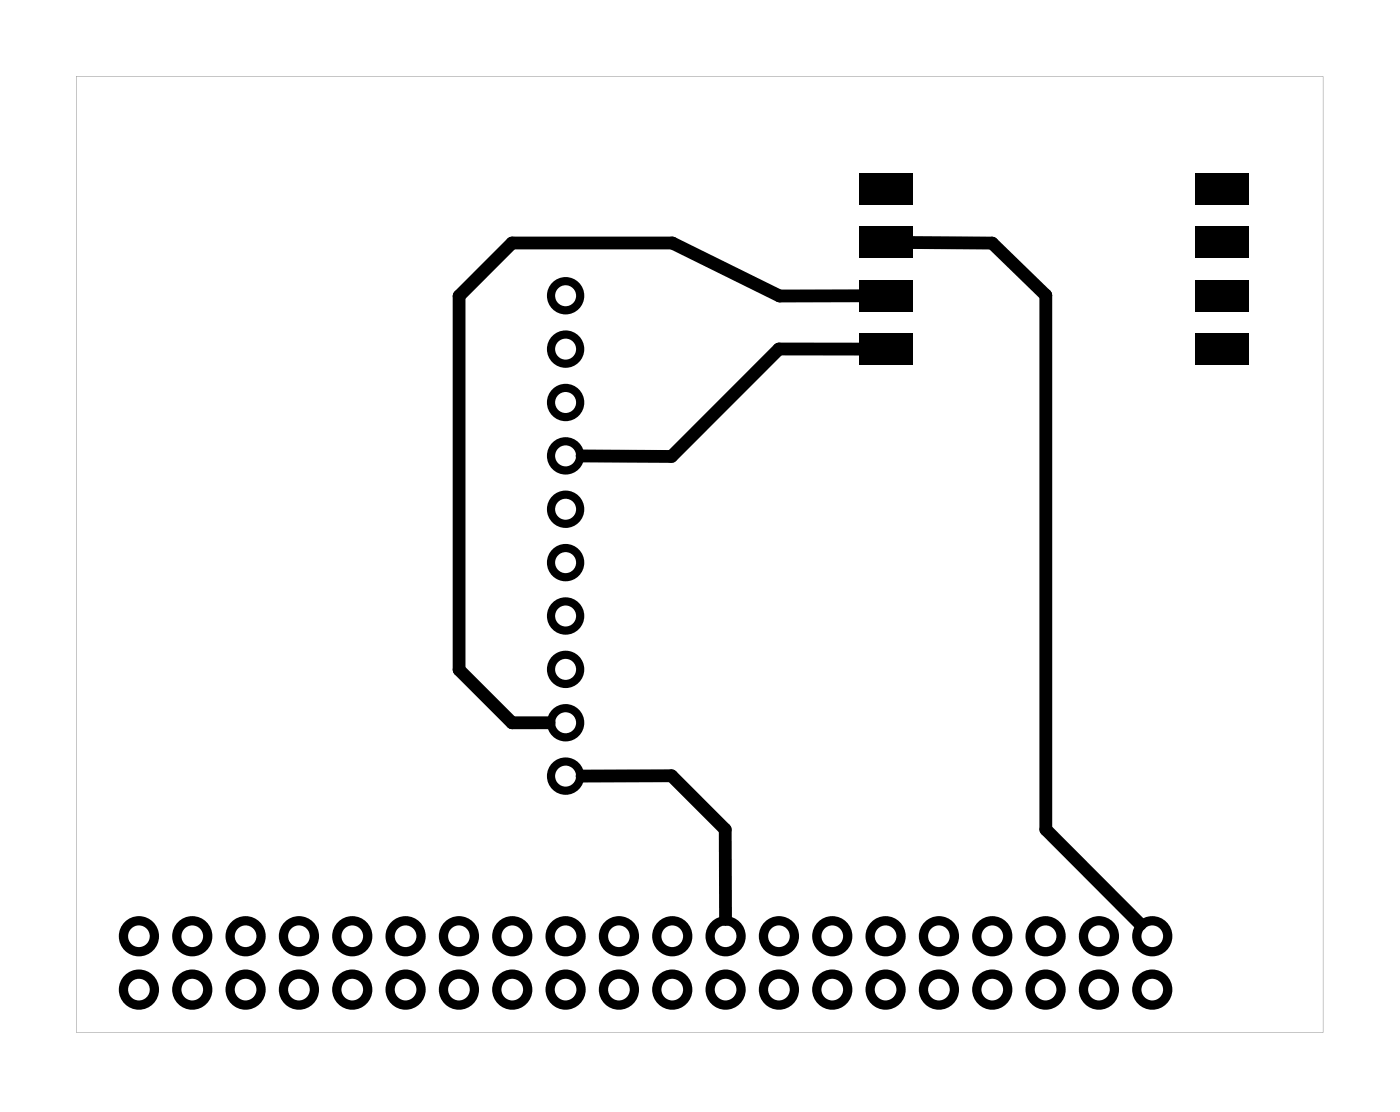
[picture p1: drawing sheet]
<svg xmlns="http://www.w3.org/2000/svg" width="67mm" height="53mm" viewBox="0 0 67 53" stroke-linecap="round" stroke-linejoin="round" font-family="sans-serif">
<g fill="#000">
<path d="M40.9 8.2h2.5v1.6h-2.5zM40.9 10.8h2.5v1.5h-2.5zM40.9 13.3h2.5v1.5h-2.5zM40.9 15.9h2.5v1.5h-2.5zM56.9 8.2h2.5v1.6h-2.5zM56.9 10.8h2.5v1.5h-2.5zM56.9 13.3h2.5v1.5h-2.5zM56.9 15.9h2.5v1.5h-2.5z"/>
<path d="M3.6 3.6h59.4v45.5h-59.4zM3.6 3.6v45.5h59.4v-45.5z"/>
</g>
<g fill="none" stroke="#000" stroke-width=".39">
<circle cx="26.9" cy="16.6" r=".69"/>
<circle cx="26.9" cy="14.1" r=".69"/>
<circle cx="26.9" cy="19.2" r=".69"/>
<circle cx="26.9" cy="34.4" r=".69"/>
<circle cx="26.9" cy="31.9" r=".69"/>
<circle cx="26.9" cy="36.9" r=".69"/>
<circle cx="26.9" cy="29.3" r=".69"/>
<circle cx="26.9" cy="21.7" r=".69"/>
<circle cx="26.9" cy="24.2" r=".69"/>
<circle cx="26.9" cy="26.8" r=".69"/>
</g>
<g fill="none" stroke="#000" stroke-width=".44">
<circle cx="6.6" cy="47.1" r=".74"/>
<circle cx="6.6" cy="44.6" r=".74"/>
<circle cx="9.2" cy="47.1" r=".74"/>
<circle cx="9.2" cy="44.6" r=".74"/>
<circle cx="11.7" cy="47.1" r=".74"/>
<circle cx="11.7" cy="44.6" r=".74"/>
<circle cx="14.2" cy="47.1" r=".74"/>
<circle cx="14.2" cy="44.6" r=".74"/>
<circle cx="16.8" cy="47.1" r=".74"/>
<circle cx="16.8" cy="44.6" r=".74"/>
<circle cx="19.3" cy="47.1" r=".74"/>
<circle cx="19.3" cy="44.6" r=".74"/>
<circle cx="21.9" cy="47.1" r=".74"/>
<circle cx="21.9" cy="44.6" r=".74"/>
<circle cx="24.4" cy="47.1" r=".74"/>
<circle cx="24.4" cy="44.6" r=".74"/>
<circle cx="26.9" cy="47.1" r=".74"/>
<circle cx="26.9" cy="44.6" r=".74"/>
<circle cx="29.5" cy="47.1" r=".74"/>
<circle cx="29.5" cy="44.6" r=".74"/>
<circle cx="32" cy="47.1" r=".74"/>
<circle cx="32" cy="44.6" r=".74"/>
<circle cx="34.6" cy="47.1" r=".74"/>
<circle cx="34.6" cy="44.6" r=".74"/>
<circle cx="37.1" cy="47.1" r=".74"/>
<circle cx="37.1" cy="44.6" r=".74"/>
<circle cx="39.6" cy="47.1" r=".74"/>
<circle cx="39.6" cy="44.6" r=".74"/>
<circle cx="42.2" cy="47.1" r=".74"/>
<circle cx="42.2" cy="44.6" r=".74"/>
<circle cx="44.7" cy="47.1" r=".74"/>
<circle cx="44.7" cy="44.6" r=".74"/>
<circle cx="47.3" cy="47.1" r=".74"/>
<circle cx="47.3" cy="44.6" r=".74"/>
<circle cx="49.8" cy="47.1" r=".74"/>
<circle cx="49.8" cy="44.6" r=".74"/>
<circle cx="52.3" cy="47.1" r=".74"/>
<circle cx="52.3" cy="44.6" r=".74"/>
<circle cx="54.9" cy="47.1" r=".74"/>
<circle cx="54.9" cy="44.6" r=".74"/>
</g>
<path d="M41 16.6h-3.9l-5.1 5.1h-4.3M41 14.1h-3.9l-5.1-2.5h-7.6l-2.5 2.5v17.8l2.5 2.5h1.8M43.3 11.5l4 .1 2.5 2.5v25.4l4.5 4.5M27.7 36.9h4.3l2.5 2.6 .1 4.3" fill="none" stroke="#000" stroke-width=".61"/>
</svg>
